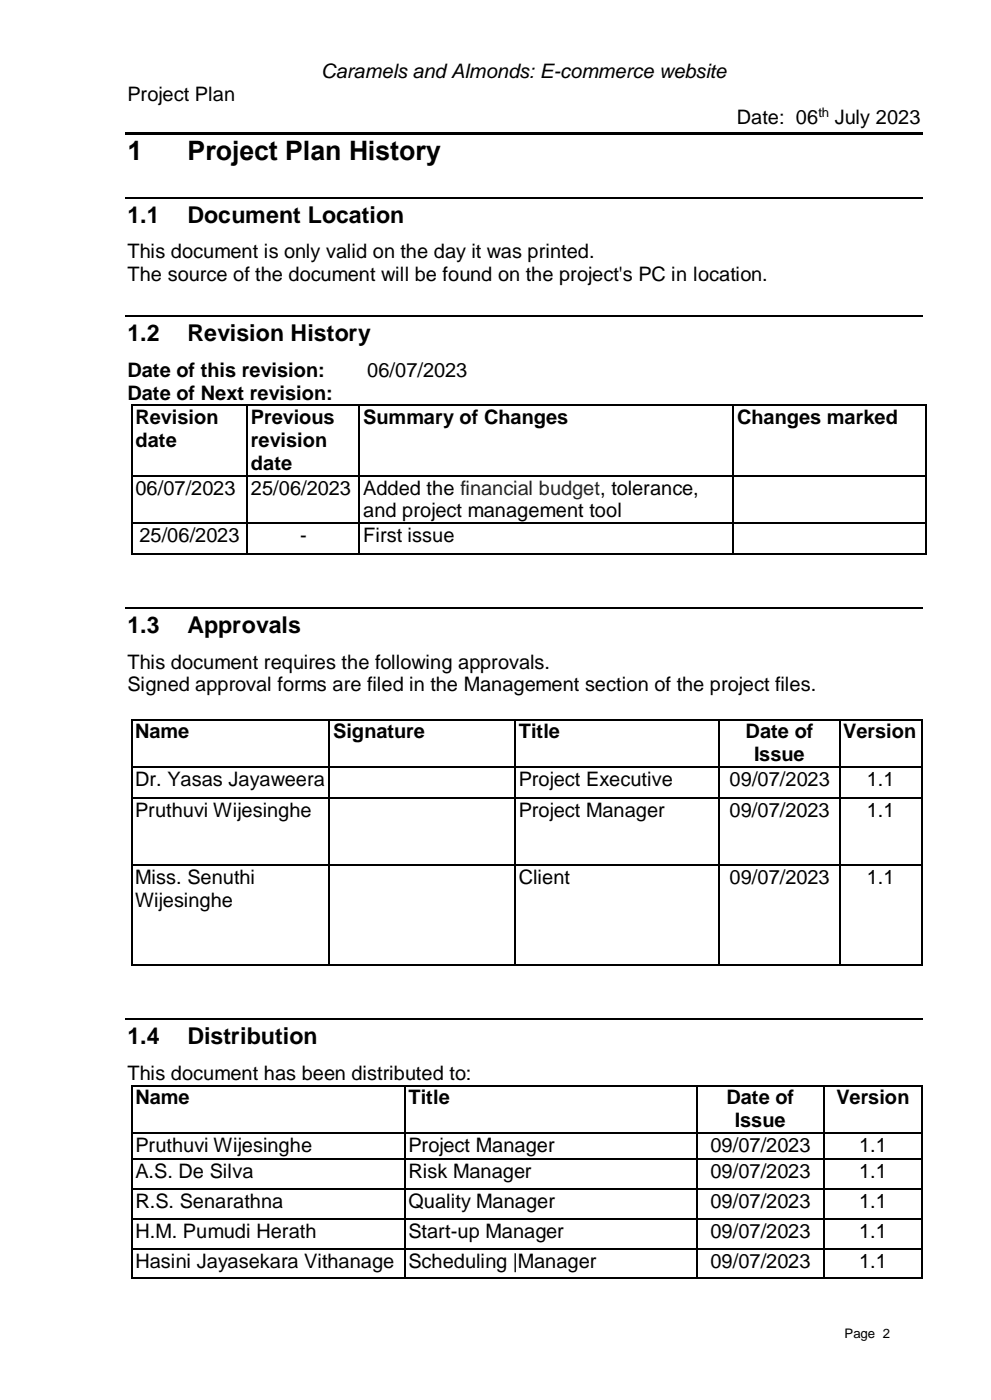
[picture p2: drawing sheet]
<svg xmlns="http://www.w3.org/2000/svg" width="210mm" height="297mm" viewBox="0 0 210 297" stroke-linecap="round" stroke-linejoin="round" font-family="sans-serif">
<defs><g id="words">
<g font-size="5.7">
<text x="27" y="34">1</text>
<text x="39.7" y="34">Project Plan History</text>
</g>
<g font-size="4.9">
<text x="27" y="47.3">1.1</text>
<text x="39.7" y="47.3">Document Location</text>
<text x="27" y="72.4">1.2</text>
<text x="39.7" y="72.4">Revision History</text>
<text x="27" y="134.2">1.3</text>
<text x="39.7" y="134.2">Approvals</text>
<text x="27" y="221.5">1.4</text>
<text x="39.7" y="221.5">Distribution</text>
</g>
<g font-size="4.2">
<text x="68.1" y="16.6">Caramels and Almonds: E-commerce website</text>
<text x="27" y="21.4">Project Plan</text>
<text x="156.2" y="26.3">Date: 06</text>
<text x="176.9" y="26.3">July 2023</text>
<text x="27" y="54.8">This document is only valid on the day it was printed.</text>
<text x="27" y="59.7">The source of the document will be found on the project's PC in location.</text>
<text x="27" y="80">Date of this revision:</text>
<text x="77.8" y="80">06/07/2023</text>
<text x="27" y="84.8">Date of Next revision:</text>
<text x="28.7" y="89.9">Revision</text>
<text x="53.2" y="89.9">Previous</text>
<text x="77" y="89.9">Summary of Changes</text>
<text x="156.3" y="89.9">Changes marked</text>
<text x="28.7" y="94.9">date</text>
<text x="53.2" y="94.9">revision</text>
<text x="53.2" y="99.7">date</text>
<text x="28.7" y="104.9">06/07/2023</text>
<text x="53.2" y="104.9">25/06/2023</text>
<text x="77" y="104.9">Added the financial budget, tolerance,</text>
<text x="77" y="109.8">and project management tool</text>
<text x="29.6" y="114.9">25/06/2023</text>
<text x="63.6" y="114.9">-</text>
<text x="77" y="114.9">First issue</text>
<text x="27" y="141.9">This document requires the following approvals.</text>
<text x="27" y="146.7">Signed approval forms are filed in the Management section of the project files.</text>
<text x="28.6" y="156.6">Name</text>
<text x="70.6" y="156.6">Signature</text>
<text x="109.9" y="156.6">Title</text>
<text x="158.1" y="156.6">Date of</text>
<text x="159.8" y="161.5">Issue</text>
<text x="178.7" y="156.6">Version</text>
<text x="28.6" y="166.8">Dr. Yasas Jayaweera</text>
<text x="109.9" y="166.8">Project Executive</text>
<text x="154.7" y="166.8">09/07/2023</text>
<text x="183.7" y="166.8">1.1</text>
<text x="28.6" y="173.4">Pruthuvi Wijesinghe</text>
<text x="109.9" y="173.4">Project Manager</text>
<text x="154.7" y="173.4">09/07/2023</text>
<text x="183.7" y="173.4">1.1</text>
<text x="28.6" y="187.5">Miss. Senuthi</text>
<text x="109.9" y="187.5">Client</text>
<text x="154.7" y="187.5">09/07/2023</text>
<text x="183.7" y="187.5">1.1</text>
<text x="28.6" y="192.4">Wijesinghe</text>
<text x="27" y="229.2">This document has been distributed to:</text>
<text x="28.7" y="234.3">Name</text>
<text x="86.6" y="234.3">Title</text>
<text x="154" y="234.3">Date of</text>
<text x="155.8" y="239.1">Issue</text>
<text x="177.3" y="234.3">Version</text>
<text x="28.7" y="244.3">Pruthuvi Wijesinghe</text>
<text x="86.6" y="244.3">Project Manager</text>
<text x="150.6" y="244.3">09/07/2023</text>
<text x="182.1" y="244.3">1.1</text>
<text x="28.7" y="249.9">A.S. De Silva</text>
<text x="86.6" y="249.9">Risk Manager</text>
<text x="150.6" y="249.9">09/07/2023</text>
<text x="182.1" y="249.9">1.1</text>
<text x="28.7" y="256.3">R.S. Senarathna</text>
<text x="86.6" y="256.3">Quality Manager</text>
<text x="150.6" y="256.3">09/07/2023</text>
<text x="182.1" y="256.3">1.1</text>
<text x="28.7" y="262.5">H.M. Pumudi Herath</text>
<text x="86.6" y="262.5">Start-up Manager</text>
<text x="150.6" y="262.5">09/07/2023</text>
<text x="182.1" y="262.5">1.1</text>
<text x="28.7" y="269">Hasini Jayasekara Vithanage</text>
<text x="86.6" y="269">Scheduling |Manager</text>
<text x="150.6" y="269">09/07/2023</text>
<text x="182.1" y="269">1.1</text>
</g>
<g font-size="2.8">
<text x="173.5" y="24.9">th</text>
<text x="179" y="283.8">Page 2</text>
</g>
</g></defs>
<g fill="none" stroke="#000" stroke-width=".25">
<path d="M26.5 28.2h169.1M26.5 28.5h169.1M26.5 42h169.1M26.5 67.1h169.1M27.9 86.1v14.7M28 86h24.3M52.4 86.1v14.7M52.5 86h23.6M76.2 86.1v14.7M76.3 86h79M155.5 86.1v14.7M155.6 86h40.5"/>
<path d="M196.2 86.1v14.7M27.9 101v9.8M27.9 111v6.4M28 100.9h24.3M28 110.9h24.3M28 117.5h24.3M52.4 101v9.8M52.4 111v6.4M52.5 100.9h23.6M52.5 110.9h23.6M52.5 117.5h23.6M76.2 101v9.8"/>
<path d="M76.2 111v6.4M76.3 100.9h79M76.3 110.9h79M76.3 117.5h79M155.5 101v9.8M155.5 111v6.4M155.6 100.9h40.5M155.6 110.9h40.5M155.6 117.5h40.5M196.2 101v9.8M196.2 111v6.4M26.5 128.9h169.1"/>
<path d="M27.9 152.8v9.7M28 152.7h41.7M69.8 152.8v9.7M70 152.7h39M109.1 152.8v9.7M109.3 152.7h43M152.4 152.8v9.7M152.5 152.7h25.4M178.1 152.7h17.1M195.4 152.8v9.7M27.9 162.8v6.3M27.9 169.4v14"/>
<path d="M28 162.7h41.7M28 169.3h41.7M69.8 162.8v6.3M69.8 169.4v14M70 162.7h39M70 169.3h39M109.1 162.8v6.3M109.1 169.4v14M109.3 162.7h43M109.3 169.3h43M152.4 162.8v6.3M152.4 169.4v14"/>
<path d="M152.5 162.7h25.4M152.5 169.3h25.4M178.1 162.7h17.1M178.1 169.3h17.1M195.4 162.8v6.3M195.4 169.4v14M27.9 183.6v21.1M28 183.5h41.7M69.8 183.6v21.1M70 183.5h39M109.1 183.6v21.1M109.3 183.5h43"/>
<path d="M152.4 183.6v21.1M152.5 183.5h25.4M178.1 183.5h17.1M195.4 183.6v21.1M26.5 216.3h169.1M28 204.8h41.7M70 204.8h39M109.3 204.8h43M152.5 204.8h25.4M178.1 204.8h17.1M27.9 230.4v9.8M28 230.3h57.6"/>
<path d="M85.8 230.4v9.8M85.9 230.3h61.6M147.7 230.4v9.8M147.8 230.3h26.8M174.7 230.4v9.8M174.8 230.3h20.4M195.4 230.4v9.8M27.9 240.4v5.4M27.9 246v6.1M27.9 252.4v6M27.9 258.6v6.2M28 240.3h57.6"/>
<path d="M28 245.9h57.6M28 252.3h57.6M28 258.5h57.6M85.8 240.4v5.4M85.8 246v6.1M85.8 252.4v6M85.8 258.6v6.2M85.9 240.3h61.6M85.9 245.9h61.6M85.9 252.3h61.6M85.9 258.5h61.6M147.7 240.4v5.4"/>
<path d="M147.7 246v6.1M147.7 252.4v6M147.7 258.6v6.2M147.8 240.3h26.8M147.8 245.9h26.8M147.8 252.3h26.8M147.8 258.5h26.8M174.7 240.4v5.4M174.7 246v6.1M174.7 252.4v6M174.7 258.6v6.2M174.8 240.3h20.4"/>
<path d="M174.8 245.9h20.4M174.8 252.3h20.4M174.8 258.5h20.4M195.4 240.4v5.4M195.4 246v6.1M195.4 252.4v6M195.4 258.6v6.2M27.9 265.1v6M28 265h57.6M28 271.2h57.6M85.8 265.1v6M85.9 265h61.6"/>
<path d="M85.9 271.2h61.6M147.7 265.1v6M147.8 265h26.8M147.8 271.2h26.8M174.7 265.1v6M174.8 265h20.4M174.8 271.2h20.4M195.4 265.1v6"/>
</g>
<g fill="#000">
<path d="M27.8 85.9h.2v.2h-.2z" fill-rule="evenodd"/>
<path d="M27.8 85.9h.2v.2h-.2z" fill-rule="evenodd"/>
<path d="M52.3 85.9h.2v.2h-.2z" fill-rule="evenodd"/>
<path d="M76.1 85.9h.2v.2h-.2z" fill-rule="evenodd"/>
<path d="M155.3 85.9h.3v.2h-.3z" fill-rule="evenodd"/>
<path d="M196.1 85.9h.2v.2h-.2z" fill-rule="evenodd"/>
<path d="M196.1 85.9h.2v.2h-.2z" fill-rule="evenodd"/>
<path d="M27.8 100.8h.2v.2h-.2z" fill-rule="evenodd"/>
<path d="M27.8 110.8h.2v.2h-.2z" fill-rule="evenodd"/>
<path d="M27.8 117.4h.2v.2h-.2z" fill-rule="evenodd"/>
<path d="M27.8 117.4h.2v.2h-.2z" fill-rule="evenodd"/>
<path d="M52.3 100.8h.2v.2h-.2z" fill-rule="evenodd"/>
<path d="M52.3 110.8h.2v.2h-.2z" fill-rule="evenodd"/>
<path d="M52.3 117.4h.2v.2h-.2z" fill-rule="evenodd"/>
<path d="M76.1 100.8h.2v.2h-.2z" fill-rule="evenodd"/>
<path d="M76.1 110.8h.2v.2h-.2z" fill-rule="evenodd"/>
<path d="M76.1 117.4h.2v.2h-.2z" fill-rule="evenodd"/>
<path d="M155.3 100.8h.3v.2h-.3z" fill-rule="evenodd"/>
<path d="M155.3 110.8h.3v.2h-.3z" fill-rule="evenodd"/>
<path d="M155.3 117.4h.3v.2h-.3z" fill-rule="evenodd"/>
<path d="M196.1 100.8h.2v.2h-.2z" fill-rule="evenodd"/>
<path d="M196.1 110.8h.2v.2h-.2z" fill-rule="evenodd"/>
<path d="M196.1 117.4h.2v.2h-.2z" fill-rule="evenodd"/>
<path d="M196.1 117.4h.2v.2h-.2z" fill-rule="evenodd"/>
<path d="M27.8 152.5h.2v.3h-.2z" fill-rule="evenodd"/>
<path d="M27.8 152.5h.2v.3h-.2z" fill-rule="evenodd"/>
<path d="M69.7 152.5h.3v.3h-.3z" fill-rule="evenodd"/>
<path d="M109 152.5h.3v.3h-.3z" fill-rule="evenodd"/>
<path d="M152.3 152.5h.2v.3h-.2z" fill-rule="evenodd"/>
<path d="M177.9 152.5h.2v.3h-.2z" fill-rule="evenodd"/>
<path d="M195.2 152.5h.3v.3h-.3z" fill-rule="evenodd"/>
<path d="M195.2 152.5h.3v.3h-.3z" fill-rule="evenodd"/>
<path d="M27.8 162.5h.2v.3h-.2z" fill-rule="evenodd"/>
<path d="M27.8 169.1h.2v.3h-.2z" fill-rule="evenodd"/>
<path d="M69.7 162.5h.3v.3h-.3z" fill-rule="evenodd"/>
<path d="M69.7 169.1h.3v.3h-.3z" fill-rule="evenodd"/>
<path d="M109 162.5h.3v.3h-.3z" fill-rule="evenodd"/>
<path d="M109 169.1h.3v.3h-.3z" fill-rule="evenodd"/>
<path d="M152.3 162.5h.2v.3h-.2z" fill-rule="evenodd"/>
<path d="M152.3 169.1h.2v.3h-.2z" fill-rule="evenodd"/>
<path d="M177.9 162.5h.2v.3h-.2z" fill-rule="evenodd"/>
<path d="M177.9 169.1h.2v.3h-.2z" fill-rule="evenodd"/>
<path d="M195.2 162.5h.3v.3h-.3z" fill-rule="evenodd"/>
<path d="M195.2 169.1h.3v.3h-.3z" fill-rule="evenodd"/>
<path d="M27.8 183.4h.2v.2h-.2z" fill-rule="evenodd"/>
<path d="M69.7 183.4h.3v.2h-.3z" fill-rule="evenodd"/>
<path d="M109 183.4h.3v.2h-.3z" fill-rule="evenodd"/>
<path d="M152.3 183.4h.2v.2h-.2z" fill-rule="evenodd"/>
<path d="M177.9 183.4h.2v.2h-.2z" fill-rule="evenodd"/>
<path d="M195.2 183.4h.3v.2h-.3z" fill-rule="evenodd"/>
<path d="M27.8 204.7h.2v.3h-.2z" fill-rule="evenodd"/>
<path d="M27.8 204.7h.2v.3h-.2z" fill-rule="evenodd"/>
<path d="M69.7 204.7h.3v.3h-.3z" fill-rule="evenodd"/>
<path d="M109 204.7h.3v.3h-.3z" fill-rule="evenodd"/>
<path d="M152.3 204.7h.2v.3h-.2z" fill-rule="evenodd"/>
<path d="M177.9 204.7h.2v.3h-.2z" fill-rule="evenodd"/>
<path d="M195.2 204.7h.3v.3h-.3z" fill-rule="evenodd"/>
<path d="M195.2 204.7h.3v.3h-.3z" fill-rule="evenodd"/>
<path d="M27.8 230.2h.2v.2h-.2z" fill-rule="evenodd"/>
<path d="M27.8 230.2h.2v.2h-.2z" fill-rule="evenodd"/>
<path d="M85.6 230.2h.3v.2h-.3z" fill-rule="evenodd"/>
<path d="M147.5 230.2h.3v.2h-.3z" fill-rule="evenodd"/>
<path d="M174.6 230.2h.2v.2h-.2z" fill-rule="evenodd"/>
<path d="M195.2 230.2h.3v.2h-.3z" fill-rule="evenodd"/>
<path d="M195.2 230.2h.3v.2h-.3z" fill-rule="evenodd"/>
<path d="M27.8 240.2h.2v.2h-.2z" fill-rule="evenodd"/>
<path d="M27.8 245.8h.2v.2h-.2z" fill-rule="evenodd"/>
<path d="M27.8 252.1h.2v.3h-.2z" fill-rule="evenodd"/>
<path d="M27.8 258.4h.2v.2h-.2z" fill-rule="evenodd"/>
<path d="M85.6 240.2h.3v.2h-.3z" fill-rule="evenodd"/>
<path d="M85.6 245.8h.3v.2h-.3z" fill-rule="evenodd"/>
<path d="M85.6 252.1h.3v.3h-.3z" fill-rule="evenodd"/>
<path d="M85.6 258.4h.3v.2h-.3z" fill-rule="evenodd"/>
<path d="M147.5 240.2h.3v.2h-.3z" fill-rule="evenodd"/>
<path d="M147.5 245.8h.3v.2h-.3z" fill-rule="evenodd"/>
<path d="M147.5 252.1h.3v.3h-.3z" fill-rule="evenodd"/>
<path d="M147.5 258.4h.3v.2h-.3z" fill-rule="evenodd"/>
<path d="M174.6 240.2h.2v.2h-.2z" fill-rule="evenodd"/>
<path d="M174.6 245.8h.2v.2h-.2z" fill-rule="evenodd"/>
<path d="M174.6 252.1h.2v.3h-.2z" fill-rule="evenodd"/>
<path d="M174.6 258.4h.2v.2h-.2z" fill-rule="evenodd"/>
<path d="M195.2 240.2h.3v.2h-.3z" fill-rule="evenodd"/>
<path d="M195.2 245.8h.3v.2h-.3z" fill-rule="evenodd"/>
<path d="M195.2 252.1h.3v.3h-.3z" fill-rule="evenodd"/>
<path d="M195.2 258.4h.3v.2h-.3z" fill-rule="evenodd"/>
<path d="M27.8 264.8h.2v.3h-.2z" fill-rule="evenodd"/>
<path d="M27.8 271.1h.2v.2h-.2z" fill-rule="evenodd"/>
<path d="M27.8 271.1h.2v.2h-.2z" fill-rule="evenodd"/>
<path d="M85.6 264.8h.3v.3h-.3z" fill-rule="evenodd"/>
<path d="M85.6 271.1h.3v.2h-.3z" fill-rule="evenodd"/>
<path d="M147.5 264.8h.3v.3h-.3z" fill-rule="evenodd"/>
<path d="M147.5 271.1h.3v.2h-.3z" fill-rule="evenodd"/>
<path d="M174.6 264.8h.2v.3h-.2z" fill-rule="evenodd"/>
<path d="M174.6 271.1h.2v.2h-.2z" fill-rule="evenodd"/>
<path d="M195.2 264.8h.3v.3h-.3z" fill-rule="evenodd"/>
<path d="M195.2 271.1h.3v.2h-.3z" fill-rule="evenodd"/>
<path d="M195.2 271.1h.3v.2h-.3z" fill-rule="evenodd"/>
</g>
<path d="M178 152.8v9.7M178 162.8v6.3M178 169.4v14M178 183.6v21.1" fill="none" stroke="#000" stroke-width=".26"/>
<use href="#words"/>
</svg>
